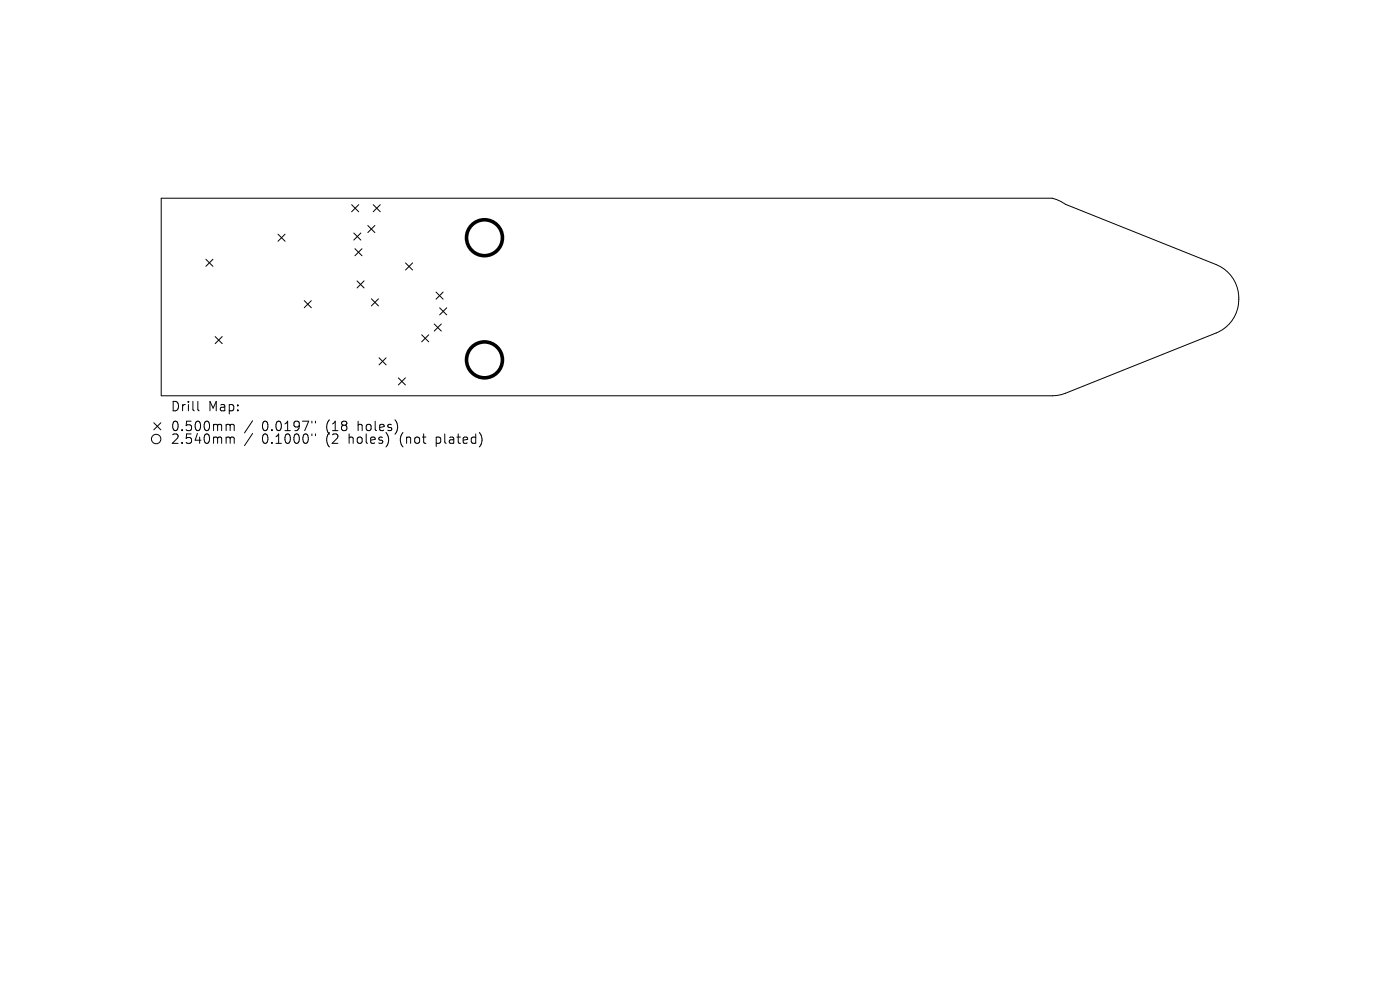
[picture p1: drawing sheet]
<svg xmlns="http://www.w3.org/2000/svg" width="297mm" height="210mm" viewBox="0 0 297 210" stroke-linecap="round" stroke-linejoin="round" font-family="sans-serif">
<defs><g id="words">
<g font-size="2.8">
<text x="36.1" y="87.5">Drill</text>
<text x="44.1" y="87.5">Map:</text>
<text x="36.1" y="91.7">0.500mm</text>
<text x="36.1" y="94.4">2.540mm</text>
<text x="55.6" y="91.7">0.0197&quot;</text>
<text x="55.6" y="94.4">0.1000&quot;</text>
<text x="69.3" y="91.7">(18</text>
<text x="69.3" y="94.4">(2</text>
<text x="74.3" y="94.4">holes)</text>
<text x="76.2" y="91.7">holes)</text>
<text x="85.3" y="94.4">(not</text>
<text x="93.1" y="94.4">plated)</text>
</g>
</g></defs>
<g fill="none" stroke="#000" stroke-width=".21">
<path d="M34.2 42h189l1.9 .8 1 .6 31.9 12.7a7.9 7.9 0 0 1 4.8 7.3 7.9 7.9 0 0 1-4.8 7.2l-31.9 12.8-.9 .3-1.9 .3h-189.1zM43.7 55l1.5 1.5M45.2 55l-1.5 1.5M59 49.7l1.5 1.5M60.5 49.7l-1.5 1.5M74.6 43.4l1.5 1.5M75.1 49.4l1.5 1.5M75.3 52.8l1.5 1.5M75.7 59.6l1.5 1.5M76.1 43.4l-1.5 1.5M76.6 49.4l-1.5 1.5M76.8 52.8l-1.5 1.5"/>
<path d="M77.2 59.6l-1.5 1.5M78 47.8l1.5 1.5M79.2 43.4l1.5 1.5M79.5 47.8l-1.5 1.5M80.7 43.4l-1.5 1.5M86 55.8l1.5 1.5M87.5 55.8l-1.5 1.5M45.6 71.4l1.5 1.5M47.1 71.4l-1.5 1.5M64.5 63.8l1.5 1.5M66 63.8l-1.5 1.5M78.8 63.4l1.5 1.5"/>
<path d="M80.3 63.4l-1.5 1.5M80.4 75.9l1.5 1.5M81.9 75.9l-1.5 1.5M89.5 71l1.5 1.5M91 71l-1.5 1.5M92.1 68.7l1.5 1.5M92.5 62l1.5 1.5M93.3 65.3l1.5 1.5M93.6 68.7l-1.5 1.5M94 62l-1.5 1.5M94.8 65.3l-1.5 1.5M32.6 89.7l1.5 1.5"/>
<path d="M34.1 89.7l-1.5 1.5M42 85.1v1.8l.3 .2M48.3 90l.4 .1 .1 .2M48.3 92.7h.2l.3 .3M48.8 90.3l.3-.3 .5 .1 .1 1.2M48.8 90.3v1M48.8 93v1M48.8 93l.3-.3 .5 .1 .1 1.2M53.6 89.3l-1.7 2.5M53.6 92l-1.7 2.5M66.2 89.3v.4M66.2 92v.4"/>
<path d="M66.9 89.3v.4M66.9 92v.4M84.5 80.2l1.5 1.5M86 80.2l-1.5 1.5"/>
<circle cx="33.1" cy="93.1" r="1"/>
</g>
<g fill="none" stroke="#000" stroke-width=".76">
<circle cx="102.8" cy="50.4" r="3.8"/>
<circle cx="102.8" cy="76.3" r="3.8"/>
</g>
<use href="#words"/>
</svg>
